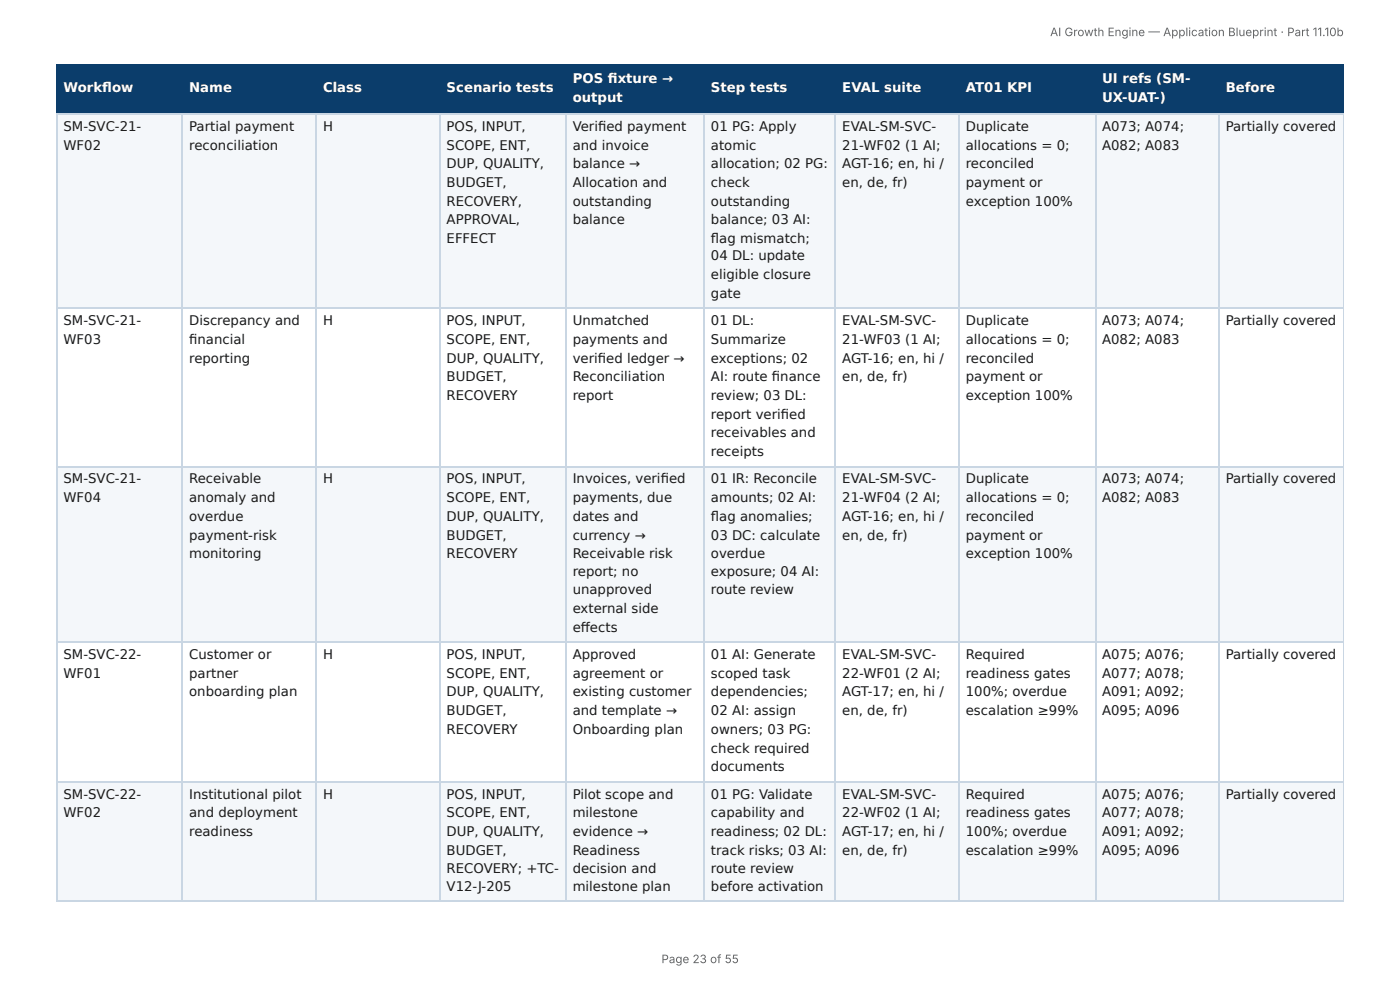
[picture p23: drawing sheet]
<svg xmlns="http://www.w3.org/2000/svg" width="297mm" height="210mm" viewBox="0 0 297 210" stroke-linecap="round" stroke-linejoin="round" font-family="sans-serif">
<defs><g id="words">
<g font-size="2.8" fill="#fff">
<text x="121.6" y="17.7">POS fi xture →</text>
<text x="234.1" y="17.7">UI refs (SM-</text>
<text x="13.5" y="19.6">Workfl ow</text>
<text x="40.2" y="19.6">Name</text>
<text x="68.6" y="19.6">Class</text>
<text x="94.9" y="19.6">Scenario tests</text>
<text x="121.6" y="21.7">output</text>
<text x="151" y="19.6">Step tests</text>
<text x="178.9" y="19.6">EVAL suite</text>
<text x="205.1" y="19.6">AT01 KPI</text>
<text x="234.1" y="21.7">UX-UAT-)</text>
<text x="260.3" y="19.6">Before</text>
</g>
<g font-size="2.8" fill="#1a1a1a">
<text x="13.5" y="27.8">SM-SVC-21-</text>
<text x="40.2" y="27.8">Partial payment</text>
<text x="68.6" y="27.8">H</text>
<text x="94.9" y="27.8">POS, INPUT,</text>
<text x="121.6" y="27.8">Verifi ed payment</text>
<text x="151" y="27.8">01 PG: Apply</text>
<text x="178.9" y="27.8">EVAL-SM-SVC-</text>
<text x="205.1" y="27.8">Duplicate</text>
<text x="234.1" y="27.8">A073; A074;</text>
<text x="260.3" y="27.8">Partially covered</text>
<text x="13.5" y="31.8">WF02</text>
<text x="40.2" y="31.8">reconciliation</text>
<text x="94.9" y="31.8">SCOPE, ENT,</text>
<text x="94.9" y="35.7">DUP, QUALITY,</text>
<text x="121.6" y="31.8">and invoice</text>
<text x="121.6" y="35.7">balance →</text>
<text x="151" y="31.8">atomic</text>
<text x="151" y="35.7">allocation; 02 PG:</text>
<text x="178.9" y="31.8">21-WF02 (1 AI;</text>
<text x="178.9" y="35.7">AGT-16; en, hi /</text>
<text x="205.1" y="31.8">allocations = 0;</text>
<text x="205.1" y="35.7">reconciled</text>
<text x="234.1" y="31.8">A082; A083</text>
<text x="94.9" y="39.7">BUDGET,</text>
<text x="121.6" y="39.7">Allocation and</text>
<text x="151" y="39.7">check</text>
<text x="178.9" y="39.7">en, de, fr)</text>
<text x="205.1" y="39.7">payment or</text>
<text x="94.9" y="43.7">RECOVERY,</text>
<text x="94.9" y="47.6">APPROVAL,</text>
<text x="121.6" y="43.7">outstanding</text>
<text x="121.6" y="47.6">balance</text>
<text x="151" y="43.7">outstanding</text>
<text x="151" y="47.6">balance; 03 AI:</text>
<text x="205.1" y="43.7">exception 100%</text>
<text x="94.9" y="51.6">EFFECT</text>
<text x="151" y="51.6">fl ag mismatch;</text>
<text x="151" y="55.3">04 DL: update</text>
<text x="151" y="59.3">eligible closure</text>
<text x="151" y="63.2">gate</text>
<text x="13.5" y="69.1">SM-SVC-21-</text>
<text x="40.2" y="69.1">Discrepancy and</text>
<text x="68.6" y="69.1">H</text>
<text x="94.9" y="69.1">POS, INPUT,</text>
<text x="121.6" y="69.1">Unmatched</text>
<text x="151" y="69.1">01 DL:</text>
<text x="178.9" y="69.1">EVAL-SM-SVC-</text>
<text x="205.1" y="69.1">Duplicate</text>
<text x="234.1" y="69.1">A073; A074;</text>
<text x="260.3" y="69.1">Partially covered</text>
<text x="13.5" y="73">WF03</text>
<text x="40.2" y="73">fi nancial</text>
<text x="40.2" y="77">reporting</text>
<text x="94.9" y="73">SCOPE, ENT,</text>
<text x="94.9" y="77">DUP, QUALITY,</text>
<text x="121.6" y="73">payments and</text>
<text x="121.6" y="77">verifi ed ledger →</text>
<text x="151" y="73">Summarize</text>
<text x="151" y="77">exceptions; 02</text>
<text x="178.9" y="73">21-WF03 (1 AI;</text>
<text x="178.9" y="77">AGT-16; en, hi /</text>
<text x="205.1" y="73">allocations = 0;</text>
<text x="205.1" y="77">reconciled</text>
<text x="234.1" y="73">A082; A083</text>
<text x="94.9" y="81">BUDGET,</text>
<text x="121.6" y="81">Reconciliation</text>
<text x="151" y="81">AI: route fi nance</text>
<text x="178.9" y="81">en, de, fr)</text>
<text x="205.1" y="81">payment or</text>
<text x="94.9" y="84.9">RECOVERY</text>
<text x="121.6" y="84.9">report</text>
<text x="151" y="84.9">review; 03 DL:</text>
<text x="151" y="88.9">report verifi ed</text>
<text x="205.1" y="84.9">exception 100%</text>
<text x="151" y="92.9">receivables and</text>
<text x="151" y="96.8">receipts</text>
<text x="13.5" y="102.7">SM-SVC-21-</text>
<text x="13.5" y="106.6">WF04</text>
<text x="40.2" y="102.7">Receivable</text>
<text x="40.2" y="106.6">anomaly and</text>
<text x="68.6" y="102.7">H</text>
<text x="94.9" y="102.7">POS, INPUT,</text>
<text x="94.9" y="106.6">SCOPE, ENT,</text>
<text x="121.6" y="102.7">Invoices, verifi ed</text>
<text x="121.6" y="106.6">payments, due</text>
<text x="151" y="102.7">01 IR: Reconcile</text>
<text x="151" y="106.6">amounts; 02 AI:</text>
<text x="178.9" y="102.7">EVAL-SM-SVC-</text>
<text x="178.9" y="106.6">21-WF04 (2 AI;</text>
<text x="205.1" y="102.7">Duplicate</text>
<text x="205.1" y="106.6">allocations = 0;</text>
<text x="234.1" y="102.7">A073; A074;</text>
<text x="234.1" y="106.6">A082; A083</text>
<text x="260.3" y="102.7">Partially covered</text>
<text x="40.2" y="110.6">overdue</text>
<text x="94.9" y="110.6">DUP, QUALITY,</text>
<text x="121.6" y="110.6">dates and</text>
<text x="151" y="110.6">fl ag anomalies;</text>
<text x="178.9" y="110.6">AGT-16; en, hi /</text>
<text x="205.1" y="110.6">reconciled</text>
<text x="40.2" y="114.6">payment-risk</text>
<text x="40.2" y="118.5">monitoring</text>
<text x="94.9" y="114.6">BUDGET,</text>
<text x="94.9" y="118.5">RECOVERY</text>
<text x="121.6" y="114.6">currency →</text>
<text x="121.6" y="118.5">Receivable risk</text>
<text x="151" y="114.6">03 DC: calculate</text>
<text x="151" y="118.5">overdue</text>
<text x="178.9" y="114.6">en, de, fr)</text>
<text x="205.1" y="114.6">payment or</text>
<text x="205.1" y="118.5">exception 100%</text>
<text x="121.6" y="122.2">report; no</text>
<text x="151" y="122.2">exposure; 04 AI:</text>
<text x="121.6" y="126.2">unapproved</text>
<text x="121.6" y="130.2">external side</text>
<text x="151" y="126.2">route review</text>
<text x="121.6" y="134.1">eff ects</text>
<text x="13.5" y="140">SM-SVC-22-</text>
<text x="13.5" y="143.9">WF01</text>
<text x="40.2" y="140">Customer or</text>
<text x="40.2" y="143.9">partner</text>
<text x="68.6" y="140">H</text>
<text x="94.9" y="140">POS, INPUT,</text>
<text x="94.9" y="143.9">SCOPE, ENT,</text>
<text x="121.6" y="140">Approved</text>
<text x="121.6" y="143.9">agreement or</text>
<text x="151" y="140">01 AI: Generate</text>
<text x="151" y="143.9">scoped task</text>
<text x="178.9" y="140">EVAL-SM-SVC-</text>
<text x="178.9" y="143.9">22-WF01 (2 AI;</text>
<text x="205.1" y="140">Required</text>
<text x="205.1" y="143.9">readiness gates</text>
<text x="234.1" y="140">A075; A076;</text>
<text x="234.1" y="143.9">A077; A078;</text>
<text x="260.3" y="140">Partially covered</text>
<text x="40.2" y="147.9">onboarding plan</text>
<text x="94.9" y="147.9">DUP, QUALITY,</text>
<text x="121.6" y="147.9">existing customer</text>
<text x="151" y="147.9">dependencies;</text>
<text x="178.9" y="147.9">AGT-17; en, hi /</text>
<text x="205.1" y="147.9">100%; overdue</text>
<text x="234.1" y="147.9">A091; A092;</text>
<text x="94.9" y="151.9">BUDGET,</text>
<text x="94.9" y="155.8">RECOVERY</text>
<text x="121.6" y="151.9">and template →</text>
<text x="121.6" y="155.8">Onboarding plan</text>
<text x="151" y="151.9">02 AI: assign</text>
<text x="151" y="155.8">owners; 03 PG:</text>
<text x="178.9" y="151.9">en, de, fr)</text>
<text x="205.1" y="151.9">escalation ≥99%</text>
<text x="234.1" y="151.9">A095; A096</text>
<text x="151" y="159.8">check required</text>
<text x="151" y="163.8">documents</text>
<text x="13.5" y="169.6">SM-SVC-22-</text>
<text x="13.5" y="173.6">WF02</text>
<text x="40.2" y="169.6">Institutional pilot</text>
<text x="40.2" y="173.6">and deployment</text>
<text x="68.6" y="169.6">H</text>
<text x="94.9" y="169.6">POS, INPUT,</text>
<text x="94.9" y="173.6">SCOPE, ENT,</text>
<text x="121.6" y="169.6">Pilot scope and</text>
<text x="121.6" y="173.6">milestone</text>
<text x="151" y="169.6">01 PG: Validate</text>
<text x="151" y="173.6">capability and</text>
<text x="178.9" y="169.6">EVAL-SM-SVC-</text>
<text x="178.9" y="173.6">22-WF02 (1 AI;</text>
<text x="205.1" y="169.6">Required</text>
<text x="205.1" y="173.6">readiness gates</text>
<text x="234.1" y="169.6">A075; A076;</text>
<text x="234.1" y="173.6">A077; A078;</text>
<text x="260.3" y="169.6">Partially covered</text>
<text x="40.2" y="177.5">readiness</text>
<text x="94.9" y="177.5">DUP, QUALITY,</text>
<text x="121.6" y="177.5">evidence →</text>
<text x="151" y="177.5">readiness; 02 DL:</text>
<text x="178.9" y="177.5">AGT-17; en, hi /</text>
<text x="205.1" y="177.5">100%; overdue</text>
<text x="234.1" y="177.5">A091; A092;</text>
<text x="94.9" y="181.5">BUDGET,</text>
<text x="94.9" y="185.5">RECOVERY; +TC-</text>
<text x="121.6" y="181.5">Readiness</text>
<text x="121.6" y="185.5">decision and</text>
<text x="151" y="181.5">track risks; 03 AI:</text>
<text x="151" y="185.5">route review</text>
<text x="178.9" y="181.5">en, de, fr)</text>
<text x="205.1" y="181.5">escalation ≥99%</text>
<text x="234.1" y="181.5">A095; A096</text>
<text x="94.9" y="189.2">V12-J-205</text>
<text x="121.6" y="189.2">milestone plan</text>
<text x="151" y="189.2">before activation</text>
</g>
<g font-size="2.5" fill="#666">
<text x="223" y="7.7">AI Growth Engine — Application Blueprint · Part 11.10b</text>
<text x="140.5" y="204.5">Page 23 of 55</text>
</g>
</g></defs>
<g fill="#0b3d6b">
<path d="M12.2 14h26.4v10.1h-26.4z"/>
<path d="M38.6 14h28.6v10.1h-28.6z"/>
<path d="M67.2 14h26.2v10.1h-26.2z"/>
<path d="M93.4 14h26.7v10.1h-26.7z"/>
<path d="M120.1 14h29.4v10.1h-29.4z"/>
<path d="M149.5 14h28v10.1h-28z"/>
<path d="M177.5 14h26.2v10.1h-26.2z"/>
<path d="M203.7 14h28.9v10.1h-28.9z"/>
<path d="M232.6 14h26.2v10.1h-26.2z"/>
<path d="M258.8 14h26.6v10.1h-26.6z"/>
</g>
<g fill="#f4f7fa">
<path d="M12.2 24.1h26.4v41.5h-26.4z"/>
<path d="M38.6 24.1h28.6v41.5h-28.6z"/>
<path d="M67.2 24.1h26.2v41.5h-26.2z"/>
<path d="M93.4 24.1h26.7v41.5h-26.7z"/>
<path d="M120.1 24.1h29.4v41.5h-29.4z"/>
<path d="M149.5 24.1h28v41.5h-28z"/>
<path d="M177.5 24.1h26.2v41.5h-26.2z"/>
<path d="M203.7 24.1h28.9v41.5h-28.9z"/>
<path d="M232.6 24.1h26.2v41.5h-26.2z"/>
<path d="M258.8 24.1h26.6v41.5h-26.6z"/>
<path d="M12.2 99h26.4v37.5h-26.4z"/>
<path d="M38.6 99h28.6v37.5h-28.6z"/>
<path d="M67.2 99h26.2v37.5h-26.2z"/>
<path d="M93.4 99h26.7v37.5h-26.7z"/>
<path d="M120.1 99h29.4v37.5h-29.4z"/>
<path d="M149.5 99h28v37.5h-28z"/>
<path d="M177.5 99h26.2v37.5h-26.2z"/>
<path d="M203.7 99h28.9v37.5h-28.9z"/>
<path d="M232.6 99h26.2v37.5h-26.2z"/>
<path d="M258.8 99h26.6v37.5h-26.6z"/>
<path d="M12.2 165.9h26.4v25.7h-26.4z"/>
<path d="M38.6 165.9h28.6v25.7h-28.6z"/>
<path d="M67.2 165.9h26.2v25.7h-26.2z"/>
<path d="M93.4 165.9h26.7v25.7h-26.7z"/>
<path d="M120.1 165.9h29.4v25.7h-29.4z"/>
<path d="M149.5 165.9h28v25.7h-28z"/>
<path d="M177.5 165.9h26.2v25.7h-26.2z"/>
<path d="M203.7 165.9h28.9v25.7h-28.9z"/>
<path d="M232.6 165.9h26.2v25.7h-26.2z"/>
<path d="M258.8 165.9h26.6v25.7h-26.6z"/>
</g>
<path d="M11.9 13.9h273.5M12 13.8v10.5M38.8 13.8v10.5M67.1 13.8v10.5M93.5 13.8v10.5M120.3 13.8v10.5M149.6 13.8v10.5M177.4 13.8v10.5M203.6 13.8v10.5M232.7 13.8v10.5M258.9 13.8v10.5M11.9 24.2h273.5" fill="none" stroke="#0b3d6b" stroke-width=".26"/>
<path d="M285.3 13.8v10.5" fill="none" stroke="#0b3d6b" stroke-width=".21"/>
<g fill="none" stroke="#c9d6e3" stroke-width=".26">
<path d="M11.9 24.2h273.5M12 24.3v167.3M38.8 24.3v167.3M67.1 24.3v167.3M93.5 24.3v167.3M120.3 24.3v167.3M149.6 24.3v167.3M177.4 24.3v167.3M203.6 24.3v167.3M232.7 24.3v167.3M258.9 24.3v167.3M11.9 65.5h273.5"/>
<path d="M11.9 99.1h273.5M11.9 136.4h273.5M11.9 166h273.5M11.9 191.4h273.5"/>
</g>
<path d="M285.3 24.3v167.3" fill="none" stroke="#c9d6e3" stroke-width=".21"/>
<use href="#words"/>
</svg>
